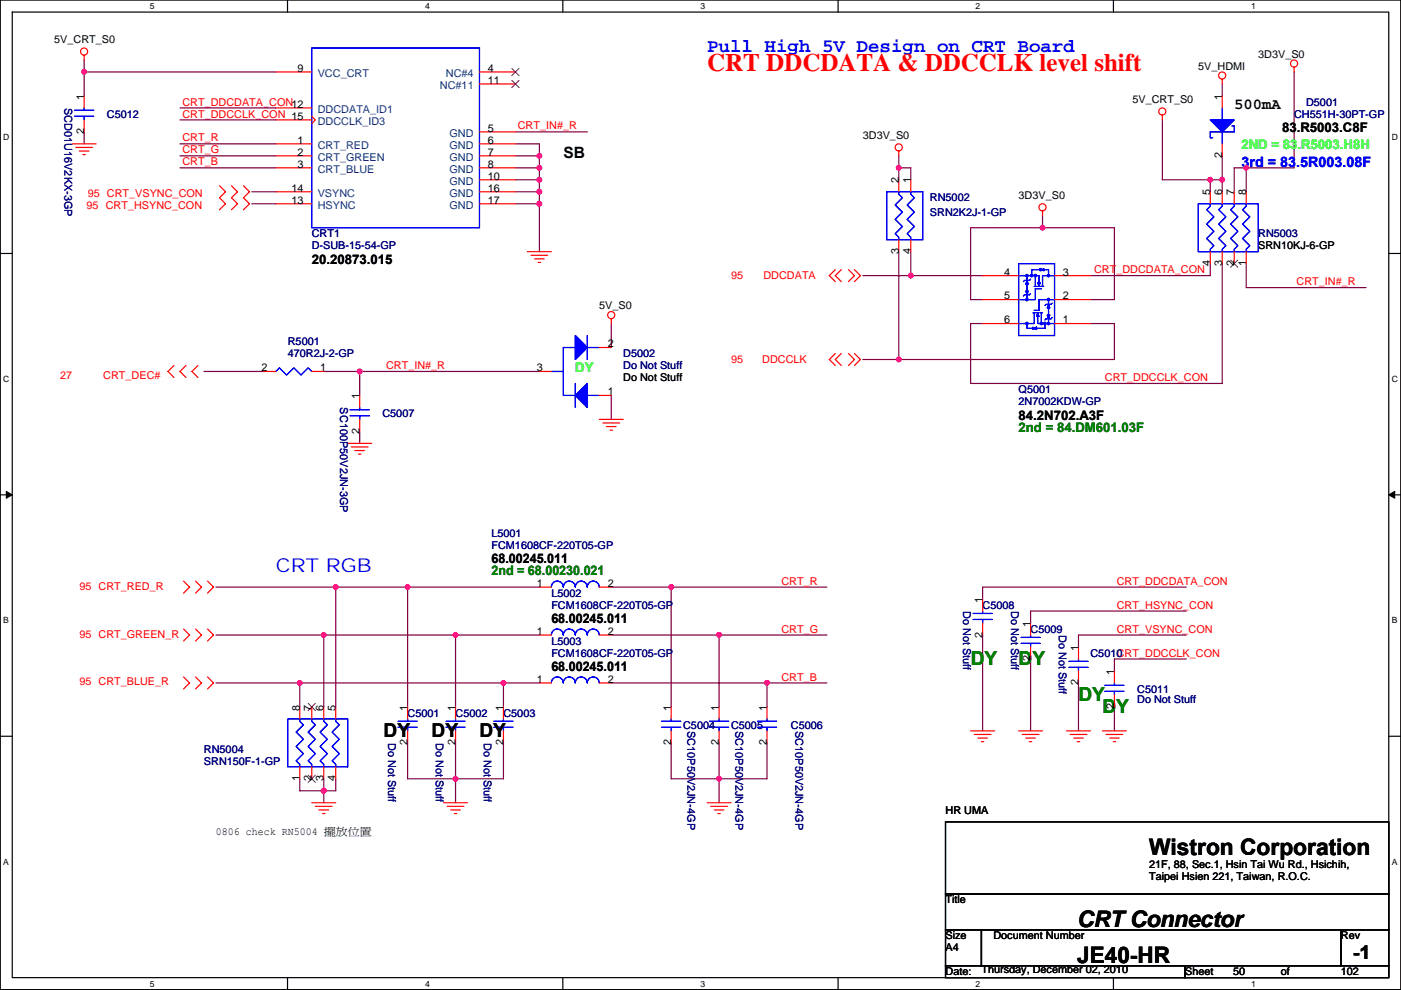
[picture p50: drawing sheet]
<svg xmlns="http://www.w3.org/2000/svg" width="297mm" height="210mm" viewBox="0 0 297 210" stroke-linecap="round" stroke-linejoin="round" font-family="sans-serif">
<defs><g id="words">
<text font-size="5.3" fill="#f00" x="149.9" y="15">CRT DDCDATA &amp; DDCCLK level shift</text>
<g font-size="4.8">
<text x="243.6" y="181.3">Wistron Corporation</text>
<text x="228.4" y="196.5">CRT Connector</text>
<text x="228.4" y="204.1">JE40-HR</text>
</g>
<g font-size="4.1" fill="#00f">
<text x="149.9" y="11">Pull High 5V Design on CRT Board</text>
<text x="58.5" y="121.3">CRT RGB</text>
</g>
<g font-size="4.1" fill="#008000">
<text x="205.8" y="140.9">DY</text>
<text x="216" y="140.9">DY</text>
<text x="228.7" y="148.6">DY</text>
<text x="233.7" y="151.1">DY</text>
</g>
<g font-size="4.1">
<text x="81.3" y="156.2">DY</text>
<text x="91.5" y="156.2">DY</text>
<text x="101.7" y="156.2">DY</text>
<text x="286.8" y="203.4">-1</text>
</g>
<g font-size="3.3">
<text x="261.7" y="23.1">500mA</text>
<text x="119.4" y="33.6">SB</text>
</g>
<text font-size="3" fill="#00f" x="263.2" y="35.4">3rd = 83.5R003.08F</text>
<g font-size="2.8">
<text x="271.8" y="28">83.R5003.C8F</text>
<text x="66.1" y="55.9">20.20873.015</text>
<text x="216" y="89">84.2N702.A3F</text>
<text x="104.2" y="119.4">68.00245.011</text>
<text x="116.9" y="132.1">68.00245.011</text>
<text x="116.9" y="142.3">68.00245.011</text>
</g>
<g font-size="2.8" fill="#0f0">
<text x="263.2" y="31.6">2ND = 83.R5003.H8H</text>
<text x="122" y="78.8">DY</text>
</g>
<g font-size="2.8" fill="#008000">
<text x="216" y="91.5">2nd = 84.DM601.03F</text>
<text x="104.2" y="122">2nd = 68.00230.021</text>
</g>
<g font-size="2.3">
<text x="11.5" y="9.2">5V_CRT_S0</text>
<text x="63.1" y="15.2">9</text>
<text x="103.4" y="17.8">11</text>
<text x="103.4" y="15.2">4</text>
<text x="254.1" y="14.8">5V_HDMI</text>
<text x="266.8" y="12.2">3D3V_S0</text>
<text x="17.8" y="21.1" transform="rotate(-90 17.8 21.1)">1</text>
<text x="240.1" y="21.9">5V_CRT_S0</text>
<text x="259.1" y="21.1" transform="rotate(-90 259.1 21.1)">1</text>
<text x="17.8" y="28.5" transform="rotate(-90 17.8 28.5)">2</text>
<text x="103.4" y="27.9">5</text>
<text x="182.9" y="29.5">3D3V_S0</text>
<text x="63.1" y="30.5">1</text>
<text x="63.1" y="33">2</text>
<text x="63.1" y="35.6">3</text>
<text x="103.4" y="30.5">6</text>
<text x="103.4" y="33">7</text>
<text x="103.4" y="35.6">8</text>
<text x="259.1" y="33.6" transform="rotate(-90 259.1 33.6)">2</text>
<text x="61.8" y="40.6">14</text>
<text x="103.4" y="38.1">10</text>
<text x="103.4" y="40.6">16</text>
<text x="190.5" y="38.9" transform="rotate(-90 190.5 38.9)">2</text>
<text x="193.1" y="38.9" transform="rotate(-90 193.1 38.9)">1</text>
<text x="256.6" y="41.4" transform="rotate(-90 256.6 41.4)">5</text>
<text x="259.1" y="41.4" transform="rotate(-90 259.1 41.4)">6</text>
<text x="261.7" y="41.4" transform="rotate(-90 261.7 41.4)">7</text>
<text x="264.2" y="41.4" transform="rotate(-90 264.2 41.4)">8</text>
<text x="61.8" y="43.2">13</text>
<text x="103.4" y="43.2">17</text>
<text x="216" y="42.2">3D3V_S0</text>
<text x="190.5" y="53.9" transform="rotate(-90 190.5 53.9)">3</text>
<text x="193.1" y="53.9" transform="rotate(-90 193.1 53.9)">4</text>
<text x="266.8" y="52.9">SRN10KJ-6-GP</text>
<text x="212.9" y="58.4">4</text>
<text x="225.4" y="58.4">3</text>
<text x="256.6" y="56.4" transform="rotate(-90 256.6 56.4)">4</text>
<text x="259.1" y="56.4" transform="rotate(-90 259.1 56.4)">3</text>
<text x="261.7" y="56.4" transform="rotate(-90 261.7 56.4)">2</text>
<text x="264.2" y="56.4" transform="rotate(-90 264.2 56.4)">1</text>
<text x="127.1" y="65.6">5V_S0</text>
<text x="212.9" y="63.5">5</text>
<text x="225.4" y="63.5">2</text>
<text x="212.9" y="68.6">6</text>
<text x="225.4" y="68.6">1</text>
<text x="128.8" y="73.7">2</text>
<text x="55.4" y="78.7">2</text>
<text x="67.9" y="78.7">1</text>
<text x="113.9" y="78.7">3</text>
<text x="128.8" y="83.8">1</text>
<text x="132.1" y="80.8">Do Not Stuff</text>
<text x="76.2" y="84.6" transform="rotate(-90 76.2 84.6)">1</text>
<text x="76.2" y="92" transform="rotate(-90 76.2 92)">2</text>
<text x="113.9" y="124.5">1</text>
<text x="128.8" y="124.5">2</text>
<text x="208.3" y="127.8" transform="rotate(-90 208.3 127.8)">1</text>
<text x="113.9" y="134.6">1</text>
<text x="128.8" y="134.6">2</text>
<text x="208.3" y="135.2" transform="rotate(-90 208.3 135.2)">2</text>
<text x="218.5" y="132.9" transform="rotate(-90 218.5 132.9)">1</text>
<text x="228.6" y="137.9" transform="rotate(-90 228.6 137.9)">1</text>
<text x="218.5" y="140.3" transform="rotate(-90 218.5 140.3)">2</text>
<text x="236.3" y="143" transform="rotate(-90 236.3 143)">1</text>
<text x="113.9" y="144.8">1</text>
<text x="128.8" y="144.8">2</text>
<text x="228.6" y="145.3" transform="rotate(-90 228.6 145.3)">2</text>
<text x="63.5" y="150.6" transform="rotate(-90 63.5 150.6)">8</text>
<text x="66.1" y="150.6" transform="rotate(-90 66.1 150.6)">7</text>
<text x="68.6" y="150.6" transform="rotate(-90 68.6 150.6)">6</text>
<text x="71.2" y="150.6" transform="rotate(-90 71.2 150.6)">5</text>
<text x="86.4" y="150.6" transform="rotate(-90 86.4 150.6)">1</text>
<text x="96.6" y="150.6" transform="rotate(-90 96.6 150.6)">1</text>
<text x="106.7" y="150.6" transform="rotate(-90 106.7 150.6)">1</text>
<text x="142.3" y="150.6" transform="rotate(-90 142.3 150.6)">1</text>
<text x="152.4" y="150.6" transform="rotate(-90 152.4 150.6)">1</text>
<text x="162.6" y="150.6" transform="rotate(-90 162.6 150.6)">1</text>
<text x="236.3" y="150.4" transform="rotate(-90 236.3 150.4)">2</text>
<text x="86.4" y="158" transform="rotate(-90 86.4 158)">2</text>
<text x="96.6" y="158" transform="rotate(-90 96.6 158)">2</text>
<text x="106.7" y="158" transform="rotate(-90 106.7 158)">2</text>
<text x="142.3" y="158" transform="rotate(-90 142.3 158)">2</text>
<text x="152.4" y="158" transform="rotate(-90 152.4 158)">2</text>
<text x="162.6" y="158" transform="rotate(-90 162.6 158)">2</text>
<text x="63.5" y="165.7" transform="rotate(-90 63.5 165.7)">1</text>
<text x="66.1" y="165.7" transform="rotate(-90 66.1 165.7)">2</text>
<text x="68.6" y="165.7" transform="rotate(-90 68.6 165.7)">3</text>
<text x="71.2" y="165.7" transform="rotate(-90 71.2 165.7)">4</text>
<text x="200.5" y="172.5">HR UMA</text>
<text x="45.8" y="177.1">0806 check RN5004 擺放位置</text>
<text x="243.6" y="183.9">21F, 88, Sec.1, Hsin Tai Wu Rd., Hsichih,</text>
<text x="200.5" y="191.6">Title</text>
<text x="243.6" y="186.6">Taipei Hsien 221, Taiwan, R.O.C.</text>
<text x="200.5" y="199.2">Size</text>
<text x="200.5" y="201.7">A4</text>
<text x="210.6" y="199.2">Document Number</text>
<text x="284.3" y="199.2">Rev</text>
<text x="200.5" y="206.8">Date:</text>
<text x="208.1" y="206.3">Thursday, December 02, 2010</text>
<text x="251.3" y="206.8">Sheet</text>
<text x="261.4" y="206.8">50</text>
<text x="271.6" y="206.8">of</text>
<text x="284.3" y="206.8">102</text>
</g>
<g font-size="2.3" fill="#004080">
<text x="67.4" y="16.3">VCC_CRT</text>
<text x="94.5" y="16.3">NC#4</text>
<text x="67.4" y="23.9">DDCDATA_ID1</text>
<text x="93.3" y="18.8">NC#11</text>
<text x="67.4" y="26.5">DDCCLK_ID3</text>
<text x="95.3" y="29">GND</text>
<text x="67.4" y="31.5">CRT_RED</text>
<text x="67.4" y="34.1">CRT_GREEN</text>
<text x="95.3" y="31.5">GND</text>
<text x="95.3" y="34.1">GND</text>
<text x="67.4" y="36.6">CRT_BLUE</text>
<text x="67.4" y="41.7">VSYNC</text>
<text x="95.3" y="36.6">GND</text>
<text x="95.3" y="39.2">GND</text>
<text x="95.3" y="41.7">GND</text>
<text x="67.4" y="44.2">HSYNC</text>
<text x="95.3" y="44.2">GND</text>
</g>
<g font-size="2.3" fill="#000080">
<text x="13.7" y="22.9" transform="rotate(90 13.7 22.9)">SCD01U16V2KX-3GP</text>
<text x="276.9" y="22.4">D5001</text>
<text x="22.7" y="24.9">C5012</text>
<text x="274.4" y="24.9">CH551H-30PT-GP</text>
<text x="197.2" y="42.7">RN5002</text>
<text x="197.2" y="45.8">SRN2K2J-1-GP</text>
<text x="66.1" y="50.3">CRT1</text>
<text x="66.1" y="52.9">D-SUB-15-54-GP</text>
<text x="266.8" y="50.3">RN5003</text>
<text x="61" y="73.2">R5001</text>
<text x="61" y="75.7">470R2J-2-GP</text>
<text x="132.1" y="75.7">D5002</text>
<text x="132.1" y="78.3">Do Not Stuff</text>
<text x="216" y="83.4">Q5001</text>
<text x="72.1" y="86.4" transform="rotate(90 72.1 86.4)">SC100P50V2JN-3GP</text>
<text x="81.1" y="88.4">C5007</text>
<text x="216" y="85.9">2N7002KDW-GP</text>
<text x="104.2" y="113.8">L5001</text>
<text x="104.2" y="116.4">FCM1608CF-220T05-GP</text>
<text x="116.9" y="126.5">L5002</text>
<text x="116.9" y="129.1">FCM1608CF-220T05-GP</text>
<text x="204.2" y="129.6" transform="rotate(90 204.2 129.6)">Do Not Stuff</text>
<text x="208.3" y="129.1">C5008</text>
<text x="214.4" y="129.6" transform="rotate(90 214.4 129.6)">Do Not Stuff</text>
<text x="116.9" y="136.7">L5003</text>
<text x="218.5" y="134.2">C5009</text>
<text x="224.5" y="134.6" transform="rotate(90 224.5 134.6)">Do Not Stuff</text>
<text x="116.9" y="139.2">FCM1608CF-220T05-GP</text>
<text x="231.2" y="139.2">C5010</text>
<text x="241.1" y="146.9">C5011</text>
<text x="241.1" y="149.1">Do Not Stuff</text>
<text x="86.4" y="151.9">C5001</text>
<text x="96.6" y="151.9">C5002</text>
<text x="106.7" y="151.9">C5003</text>
<text x="144.8" y="154.5">C5004</text>
<text x="145.8" y="155" transform="rotate(90 145.8 155)">SC10P50V2JN-4GP</text>
<text x="155" y="154.5">C5005</text>
<text x="155.9" y="155" transform="rotate(90 155.9 155)">SC10P50V2JN-4GP</text>
<text x="167.7" y="154.5">C5006</text>
<text x="168.6" y="155" transform="rotate(90 168.6 155)">SC10P50V2JN-4GP</text>
<text x="43.2" y="159.6">RN5004</text>
<text x="82.3" y="157.5" transform="rotate(90 82.3 157.5)">Do Not Stuff</text>
<text x="92.4" y="157.5" transform="rotate(90 92.4 157.5)">Do Not Stuff</text>
<text x="102.6" y="157.5" transform="rotate(90 102.6 157.5)">Do Not Stuff</text>
<text x="43.2" y="162.1">SRN150F-1-GP</text>
</g>
<g font-size="2.3" fill="#f00">
<text x="38.7" y="22.4">CRT_DDCDATA_CON12</text>
<text x="38.7" y="30">CRT_R</text>
<text x="38.7" y="24.9">CRT_DDCCLK_CON 15</text>
<text x="109.8" y="27.5">CRT_IN#_R</text>
<text x="38.7" y="35.1">CRT_B</text>
<text x="38.7" y="32.5">CRT_G</text>
<text x="18.6" y="41.7">95 CRT_VSYNC_CON</text>
<text x="18.3" y="44.2">95 CRT_HSYNC_CON</text>
<text x="155" y="59.2">95</text>
<text x="161.9" y="59.2">DDCDATA</text>
<text x="232" y="57.9">CRT_DDCDATA_CON</text>
<text x="274.9" y="60.5">CRT_IN#_R</text>
<text x="155" y="77">95</text>
<text x="161.6" y="77">DDCCLK</text>
<text x="12.8" y="80.3">27</text>
<text x="21.9" y="80.3">CRT_DEC#</text>
<text x="81.8" y="78.3">CRT_IN#_R</text>
<text x="234.2" y="80.8">CRT_DDCCLK_CON</text>
<text x="16.8" y="125">95 CRT_RED_R</text>
<text x="165.7" y="124">CRT_R</text>
<text x="236.8" y="124">CRT_DDCDATA_CON</text>
<text x="236.8" y="129.1">CRT_HSYNC_CON</text>
<text x="16.8" y="135.2">95 CRT_GREEN_R</text>
<text x="165.7" y="134.1">CRT_G</text>
<text x="236.8" y="134.1">CRT_VSYNC_CON</text>
<text x="236.8" y="139.2">CRT_DDCCLK_CON</text>
<text x="16.8" y="145.3">95 CRT_BLUE_R</text>
<text x="165.7" y="144.3">CRT_B</text>
</g>
<g font-size="1.8">
<text x="31.8" y="1.9">5</text>
<text x="90.1" y="1.9">4</text>
<text x="148.5" y="1.9">3</text>
<text x="206.9" y="1.9">2</text>
<text x="265.2" y="1.9">1</text>
<text x=".7" y="29.8">D</text>
<text x="295.1" y="29.8">D</text>
<text x=".7" y="81">C</text>
<text x="295.1" y="81">C</text>
<text x=".7" y="132.1">B</text>
<text x="295.1" y="132.1">B</text>
<text x=".7" y="183.3">A</text>
<text x="295.1" y="183.3">A</text>
<text x="31.8" y="209.2">5</text>
<text x="90.1" y="209.2">4</text>
<text x="148.5" y="209.2">3</text>
<text x="206.9" y="209.2">2</text>
<text x="265.2" y="209.2">1</text>
</g>
</g></defs>
<path d="M.1 0h296.9v209.8h-296.9zM2.6 2.6h291.8v204.7h-291.8z" fill="none" stroke="#000" stroke-width=".25"/>
<g fill="#fff">
<path d="M31.8 .3h1v2h-1z"/>
<path d="M31.8 207.5h1v2.1h-1z"/>
</g>
<path d="M61 0v2.6M61 207.3v2.5" fill="none" stroke="#000" stroke-width=".25"/>
<g fill="#fff">
<path d="M90.1 .3h1v2h-1z"/>
<path d="M90.1 207.5h1v2.1h-1z"/>
</g>
<path d="M119.3 0v2.6M119.3 207.3v2.5" fill="none" stroke="#000" stroke-width=".25"/>
<g fill="#fff">
<path d="M148.5 .3h1v2h-1z"/>
<path d="M148.5 207.5h1v2.1h-1z"/>
</g>
<path d="M177.7 0v2.6M177.7 207.3v2.5" fill="none" stroke="#000" stroke-width=".25"/>
<g fill="#fff">
<path d="M206.9 .3h1v2h-1z"/>
<path d="M206.9 207.5h1v2.1h-1z"/>
</g>
<path d="M236.1 0v2.6M236.1 207.3v2.5" fill="none" stroke="#000" stroke-width=".25"/>
<g fill="#fff">
<path d="M265.2 .3h1v2h-1z"/>
<path d="M265.2 207.5h1v2.1h-1z"/>
<path d="M.7 28.2h1.3v2h-1.3z"/>
<path d="M295.1 28.2h1.3v2h-1.3z"/>
<path d="M.7 79.3h1.3v2.1h-1.3z"/>
<path d="M295.1 79.3h1.3v2.1h-1.3z"/>
</g>
<path d="M.1 53.7h2.5M294.4 53.7h2.6" fill="none" stroke="#000" stroke-width=".25"/>
<g fill="#fff">
<path d="M.7 130.5h1.2v2h-1.2z"/>
<path d="M295.1 130.5h1.2v2h-1.2z"/>
</g>
<path d="M.1 104.9h2.5M294.4 104.9h2.6" fill="none" stroke="#000" stroke-width=".25"/>
<path d="M1.3 104.2l1.3 .7-1.3 .7zM294.4 104.9l1.3-.7v1.4z" fill="#000" stroke="#000" stroke-width=".21"/>
<g fill="#fff">
<path d="M.7 181.7h1.2v2h-1.2z"/>
<path d="M295.1 181.7h1.2v2h-1.2z"/>
</g>
<path d="M.1 156.1h2.5M294.4 156.1h2.6M200.5 174.3h93.9v15.2h-93.9zM200.5 189.5h93.9v7.6h-93.9zM200.5 197.1h7.6v7.6h-7.6zM208.1 197.1h76.2v7.6h-76.2zM284.3 197.1h10.1v7.6h-10.1zM200.5 204.7h50.8v2.6h-50.8zM251.3 204.7h43.1v2.6h-43.1z" fill="none" stroke="#000" stroke-width=".25"/>
<g fill="none" stroke="#800040" stroke-width=".25">
<path d="M17.8 12.7v7.6M17.8 15.3h40.7M259.1 17.8v2.5M274.4 15.3v20.3h-10.2M17.8 28v2.5M38.2 35.6h20.3M38.2 33h20.3M38.2 30.5h20.3M38.2 25.4h20.3M38.2 22.9h20.3M109.3 35.6h5.1M109.3 38.1h5.1"/>
<path d="M109.3 33h5.1M109.3 30.5h5.1v22.9M109.3 28h15.2M190.6 35.6h2.5v2.5M190.6 33v5.1M246.4 25.4v12.7h10.2v2.6M256.6 38.1h2.5M259.1 33v7.7M53.4 43.2h5.1M53.4 40.7h5.1M109.3 43.2h5.1M109.3 40.7h5.1"/>
<path d="M182.9 58.4h25.4M190.6 53.4v22.8M193.1 53.4v5M221 45.7v2.6M256.6 55.9v2.5h-25.4M259.1 55.9v25.4h-53.3v-12.7h2.5M261.7 40.7v-5.1h2.5v5.1M264.2 55.9v5.1h25.4M43.2 78.8h12.7M68.6 78.8h45.8M76.3 78.8v5M129.6 68.6v5.1"/>
<path d="M208.3 63.5h-2.5v-15.2h30.5v15.2h-5.1M231.2 68.6h5.1v7.6h-53.4M76.3 91.5v2.5M129.6 83.8v5.1M45.8 134.6h68.6M45.8 124.5h68.6M68.6 134.6v15.3M71.2 124.5v25.4M86.4 124.5v25.4M96.6 134.6v15.3M129.6 134.6h45.7M129.6 124.5h45.7"/>
<path d="M142.3 124.5v25.4M152.5 134.6v15.3M208.3 134.6v20.4M218.5 139.7v15.3M251.5 134.6h-22.8v2.6M251.5 124.5h-43.2v2.5M251.5 129.6h-33v2.5M251.5 139.7h-15.2v2.6M45.8 144.8h17.8v5.1M63.6 144.8h50.8M86.4 157.5v7.6h20.3v-7.6M96.6 157.5v12.7"/>
<path d="M106.7 144.8v5.1M129.6 144.8h45.7M142.3 157.5v7.6h20.3v-7.6M152.5 157.5v12.7M162.6 144.8v5.1M228.7 144.8v10.2M236.3 149.9v5.1M63.6 165.1v2.6h7.6v-2.6M68.6 165.1v5.1"/>
</g>
<g fill="#f0f" stroke="#f0f" stroke-width=".25">
<circle cx="96.6" cy="165.1" r=".5"/>
<circle cx="68.6" cy="167.6" r=".5"/>
<circle cx="86.4" cy="124.5" r=".5"/>
<circle cx="106.7" cy="144.8" r=".5"/>
<circle cx="152.4" cy="165.1" r=".5"/>
<circle cx="142.3" cy="124.5" r=".5"/>
<circle cx="152.4" cy="134.6" r=".5"/>
<circle cx="68.6" cy="134.6" r=".5"/>
<circle cx="96.6" cy="134.6" r=".5"/>
<circle cx="162.6" cy="144.8" r=".5"/>
<circle cx="71.2" cy="124.5" r=".5"/>
<circle cx="63.5" cy="144.8" r=".5"/>
<circle cx="76.2" cy="78.7" r=".5"/>
<circle cx="190.5" cy="76.2" r=".5"/>
<circle cx="264.2" cy="35.6" r=".5"/>
<circle cx="259.1" cy="38.1" r=".5"/>
<circle cx="256.6" cy="38.1" r=".5"/>
<circle cx="221" cy="48.3" r=".5"/>
<circle cx="190.5" cy="35.6" r=".5"/>
<circle cx="193.1" cy="58.4" r=".5"/>
<circle cx="17.8" cy="15.2" r=".5"/>
<circle cx="114.3" cy="33" r=".5"/>
<circle cx="114.3" cy="40.6" r=".5"/>
<circle cx="114.3" cy="38.1" r=".5"/>
<circle cx="114.3" cy="35.6" r=".5"/>
<circle cx="114.3" cy="43.2" r=".5"/>
</g>
<g fill="none" stroke="#f00" stroke-width=".25">
<path d="M17.8 11.7v1M58.5 15.3h7.6M101.7 15.3h7.6M101.7 17.8h7.6M259.1 16.8v1M274.4 14.2v1.1M15.3 30.5h5.1M16.1 31.3h3.5M16.8 32h2.1M17.6 32.8h.5M17.8 20.3v2.6M17.8 25.4v2.6"/>
<path d="M46.5 39.4l1.3 1.3-1.3 1.2 1.3 1.3-1.3 1.3M49.1 39.4l1.3 1.3-1.3 1.2 1.3 1.3-1.3 1.3M51.6 39.4l1.3 1.3-1.3 1.2 1.3 1.3-1.3 1.3M58.5 30.5h7.6M58.5 33h7.6M58.5 35.6h7.6M58.5 22.9h7.6M58.5 25.4h7.6M66.1 24.7l.8 .7-.8 .8M101.7 30.5h7.6M101.7 33h7.6M101.7 35.6h7.6"/>
<path d="M101.7 28h7.6M101.7 38.1h7.6M190.6 32v1M190.6 38.1v2.6M193.1 38.1v2.6M246.4 24.4v1M259.1 20.3v2.6M259.1 30.5v2.5M58.5 40.7h7.6M58.5 43.2h7.6M101.7 40.7h7.6M101.7 43.2h7.6"/>
<path d="M111.8 53.4h5.1M112.6 54.1h3.5M113.3 54.9h2.1M114.1 55.6h.5M177.1 57.2l-1.3 1.2 1.3 1.3M178.4 57.2l-1.3 1.2 1.3 1.3M179.9 57.2l1.3 1.2-1.3 1.3M181.2 57.2l1.2 1.2-1.2 1.3M190.6 50.8v2.6M193.1 50.8v2.6M208.3 58.4h7.7M221 44.7v1"/>
<path d="M223.6 58.4h7.6M256.6 40.7v2.5M256.6 53.4v2.5M259.1 40.7v2.5M259.1 53.4v2.5M261.7 40.7v2.5M261.7 53.4v2.5M264.2 40.7v2.5M264.2 53.4v2.5M36.9 77.5l-1.3 1.3 1.3 1.2M39.4 77.5l-1.2 1.3 1.2 1.2M42 77.5l-1.3 1.3 1.3 1.2"/>
<path d="M55.9 78.8h2.6M66.1 78.8h2.5M114.4 78.8h2.5M127.1 73.7h2.5M129.6 67.6v1M177.1 75l-1.3 1.2 1.3 1.3M178.4 75l-1.3 1.2 1.3 1.3M179.9 75l1.3 1.2-1.3 1.3M181.2 75l1.2 1.2-1.2 1.3M208.3 68.6h7.7M208.3 63.5h7.7M223.6 68.6h7.6"/>
<path d="M223.6 63.5h7.6M73.7 94h5.1M74.5 94.8h3.5M75.2 95.5h2.1M76 96.3h.5M76.3 83.8v2.6M76.3 88.9v2.6M127.1 88.9h5M127.1 83.8h2.5M127.8 89.7h3.6M128.6 90.4h2M129.3 91.2h.6"/>
<path d="M38.9 123.2l1.3 1.3-1.3 1.3M38.9 133.4l1.3 1.2-1.3 1.3M41.5 123.2l1.2 1.3-1.2 1.3M41.5 133.4l1.2 1.2-1.2 1.3M44 123.2l1.3 1.3-1.3 1.3M44 133.4l1.3 1.2-1.3 1.3M114.4 124.5h2.5M114.4 134.6h2.5M127.1 124.5h2.5M127.1 134.6h2.5M208.3 127v2.6M208.3 132.1v2.5"/>
<path d="M218.5 132.1v2.5M218.5 137.2v2.5M228.7 137.2v2.5M38.9 143.5l1.3 1.3-1.3 1.3M41.5 143.5l1.2 1.3-1.2 1.3M44 143.5l1.3 1.3-1.3 1.3M63.6 149.9v2.5M66.1 149.9v2.5M68.6 149.9v2.5M71.2 149.9v2.5M86.4 149.9v2.5M86.4 155v2.5"/>
<path d="M96.6 149.9v2.5M96.6 155v2.5M106.7 149.9v2.5M106.7 155v2.5M114.4 144.8h2.5M127.1 144.8h2.5M142.3 149.9v2.5M142.3 155v2.5M152.5 149.9v2.5M152.5 155v2.5M162.6 149.9v2.5M162.6 155v2.5"/>
<path d="M205.8 155h5.1M206.6 155.7h3.5M207.3 156.5h2.1M208.1 157.2h.5M216 155h5M216.7 155.7h3.6M217.5 156.5h2M218.2 157.2h.6M226.1 155h5.1M226.9 155.7h3.5M227.6 156.5h2.1M228.4 157.2h.5"/>
<path d="M228.7 142.3v2.5M233.7 155h5.1M234.5 155.7h3.6M235.3 156.5h2M236 157.2h.5M236.3 142.3v2.5M236.3 147.3v2.6M63.6 162.6v2.5M66.1 170.2h5.1M66.1 162.6v2.5M66.9 171h3.5M67.6 171.7h2.1"/>
<path d="M68.4 172.5h.5M68.6 162.6v2.5M71.2 162.6v2.5M94 170.2h5.1M94.8 171h3.6M95.6 171.7h2M96.3 172.5h.5M149.9 170.2h5.1M150.7 171h3.5M151.4 171.7h2.1M152.2 172.5h.5"/>
<circle cx="17.8" cy="10.9" r=".76"/>
<circle cx="259.1" cy="16" r=".76"/>
<circle cx="274.4" cy="13.5" r=".76"/>
<circle cx="190.5" cy="31.2" r=".76"/>
<circle cx="246.4" cy="23.6" r=".76"/>
<circle cx="221" cy="43.9" r=".76"/>
<circle cx="129.6" cy="66.8" r=".76"/>
</g>
<g fill="none" stroke="#00f" stroke-width=".25">
<path d="M66.1 10.2h35.6v38.1h-35.6zM15.8 23.4h4.1M15.8 24.7h4.1M17.8 22.9v.5M17.8 24.7v.7M259.1 22.9v2.5M259.1 28v2.5M261.2 26.7h.5v1.3h-5.1v1.2h.5M188 40.7h7.6v10.1h-7.6zM190.6 40.7v.5l.7 .7-1.5 1.6 1.5 1.5-1.5 1.5 1.5 1.5-1.5 1.6 .8 .7v.5M193.1 40.7v.5l.8 .7-1.6 1.6 1.6 1.5-1.6 1.5 1.6 1.5-1.6 1.6 .8 .7v.5M216 55.9h7.6v15.2h-7.6z"/>
<path d="M216 58.4h4.3v2.3M217.7 58.4v1.1l.3 .7h-.5l.2-.7M217.7 59.7v2.8l-.2-.8h.5l-.3 .8v1M218.5 59.2l-.3 .3h-1l-.2 .2M218.8 58.4v-1.2h3.5v1.2M219.5 58.4v2.3M220 60h.5l-.2 .7zM220.5 56.9l.8 .3-.8 .2zM221.3 56.9v.5M223.6 58.4h-2.6v2.3M254.1 43.2h12.7v10.2h-12.7zM256.6 43.2v.5l-.8 .8 1.6 1.5-1.6 1.5 1.6 1.5-1.6 1.6 1.6 1.5-.8 .8v.5"/>
<path d="M259.1 43.2v.5l-.7 .8 1.5 1.5-1.5 1.5 1.5 1.5-1.5 1.6 1.5 1.5-.8 .8v.5M261.7 43.2v.5l-.8 .8 1.5 1.5-1.5 1.5 1.5 1.5-1.5 1.6 1.5 1.5-.7 .8v.5M264.2 43.2v.5l-.7 .8 1.5 1.5-1.5 1.5 1.5 1.5-1.5 1.6 1.5 1.5-.8 .8v.5M58.5 78.8l.7-.8 1.6 1.5 1.5-1.5 1.5 1.5 1.5-1.5 .8 .8M116.9 78.8h2.5M122 73.7h-2.6v10.1h2.6M124.5 71.1v5.1M124.5 73.7h2.6M217.7 68.6v1h3.8v-1M218.5 62.3l-.3 .2h-1l-.2 .3M219 69.4v.5M219 66.3h.5"/>
<path d="M219 69.6l.8-.2v.5zM219.3 66.3v2.3h-3.3M219.3 60.7h.5M219.8 66.3h.5M220 66.3v2.3h3.6M220 66.3l.3 .8h-.5zM220 60.7h.5M220.5 66.3h.5M220.8 61.2h-1.3v2.3h-3.5M220.8 66.3v2.3M220.8 60.7h.5M222.1 66.8h.5l-.3 .8z"/>
<path d="M222.3 63.5v1M222.3 64.8v3.8M222.3 64.5l.3 .8h-.5zM223.1 64.3l-.3 .2h-1l-.3 .3M223.1 67.3l-.3 .3h-1l-.3 .2M223.6 63.5h-3.3v2.3h-1M74.2 86.9h4.1M74.2 88.2h4.1M76.3 86.4v.5M76.3 88.2v.7M122 81.3v5.1M124.5 83.8h2.6"/>
<path d="M116.9 124.5a1.26 1.26 0 0 1 1.3-1.3 1.26 1.26 0 0 1 1.2 1.3 1.27 1.27 0 0 1 1.3-1.3 1.27 1.27 0 0 1 1.3 1.3 1.27 1.27 0 0 1 1.2-1.3 1.27 1.27 0 0 1 1.3 1.3 1.27 1.27 0 0 1 1.3-1.3 1.27 1.27 0 0 1 1.2 1.3M116.9 134.6a1.26 1.26 0 0 1 1.3-1.2 1.26 1.26 0 0 1 1.2 1.2 1.27 1.27 0 0 1 1.3-1.2 1.27 1.27 0 0 1 1.3 1.2 1.27 1.27 0 0 1 1.2-1.2 1.27 1.27 0 0 1 1.3 1.2 1.27 1.27 0 0 1 1.3-1.2 1.27 1.27 0 0 1 1.2 1.2M206.3 130.1h4.1M206.3 131.3h4.1M208.3 129.6v.5M208.3 131.3v.8M216.5 135.1h4M216.5 136.4h4M218.5 134.6v.5M218.5 136.4v.8M228.7 139.7v.5M61 152.4h12.7v10.2h-12.7z"/>
<path d="M63.6 152.4v.5l.7 .8-1.5 1.5 1.5 1.5-1.5 1.6 1.5 1.5-1.5 1.5 .8 .8v.5M66.1 152.4v.5l.8 .8-1.6 1.5 1.6 1.5-1.6 1.6 1.6 1.5-1.6 1.5 .8 .8v.5M68.6 152.4v.5l.8 .8-1.5 1.5 1.5 1.5-1.5 1.6 1.5 1.5-1.5 1.5 .7 .8v.5M71.2 152.4v.5l.7 .8-1.5 1.5 1.5 1.5-1.5 1.6 1.5 1.5-1.5 1.5 .8 .8v.5M84.4 152.9h4.1M84.4 154.2h4.1M86.4 152.4v.5M86.4 154.2v.8M94.5 152.9h4.1M94.5 154.2h4.1M96.6 152.4v.5M96.6 154.2v.8"/>
<path d="M104.7 152.9h4.1M104.7 154.2h4.1M106.7 152.4v.5M106.7 154.2v.8M116.9 144.8a1.26 1.26 0 0 1 1.3-1.3 1.26 1.26 0 0 1 1.2 1.3 1.27 1.27 0 0 1 1.3-1.3 1.27 1.27 0 0 1 1.3 1.3 1.27 1.27 0 0 1 1.2-1.3 1.27 1.27 0 0 1 1.3 1.3 1.27 1.27 0 0 1 1.3-1.3 1.27 1.27 0 0 1 1.2 1.3M140.3 152.9h4M140.3 154.2h4M142.3 152.4v.5M142.3 154.2v.8M150.4 152.9h4.1M150.4 154.2h4.1M152.5 152.4v.5"/>
<path d="M152.5 154.2v.8M160.6 152.9h4.1M160.6 154.2h4.1M162.6 152.4v.5M162.6 154.2v.8M226.6 140.2h4.1M226.6 141.5h4.1M228.7 141.5v.8M234.2 145.3h4.1M234.2 146.6h4.1M236.3 144.8v.5M236.3 146.6v.7"/>
</g>
<g fill="#00f" stroke="#00f" stroke-width=".25">
<path d="M122 83.8l2.5-2.5v5.1z" fill-rule="evenodd"/>
<path d="M122 71.1l2.5 2.6-2.5 2.5z" fill-rule="evenodd"/>
<path d="M122 83.8l2.5-2.5v5.1z" fill-rule="evenodd"/>
<path d="M122 71.1l2.5 2.6-2.5 2.5z" fill-rule="evenodd"/>
<path d="M256.6 25.4h5.1l-2.6 2.6z" fill-rule="evenodd"/>
<path d="M256.6 25.4h5.1l-2.6 2.6z" fill-rule="evenodd"/>
<circle cx="222.3" cy="68.6" r=".24"/>
<circle cx="220.8" cy="68.6" r=".24"/>
<circle cx="217.7" cy="68.6" r=".24"/>
<circle cx="222.3" cy="58.4" r=".24"/>
<circle cx="219.5" cy="58.4" r=".24"/>
<circle cx="218.7" cy="58.4" r=".24"/>
<circle cx="217.7" cy="58.4" r=".24"/>
<circle cx="221.5" cy="68.6" r=".24"/>
<circle cx="217.7" cy="63.5" r=".24"/>
<circle cx="222.3" cy="63.5" r=".24"/>
</g>
<path d="M108.5 14.5l1.6 1.5M108.5 17l1.6 1.6M110 14.5l-1.5 1.5M110 17l-1.5 1.6M260.9 55.1l1.6 1.6M262.4 55.1l-1.5 1.6M65.3 149.1l1.6 1.6M66.9 149.1l-1.6 1.6M65.3 164.4l1.6 1.5M66.9 164.4l-1.6 1.5" fill="none" stroke="#804000" stroke-width=".21"/>
<use href="#words"/>
</svg>
